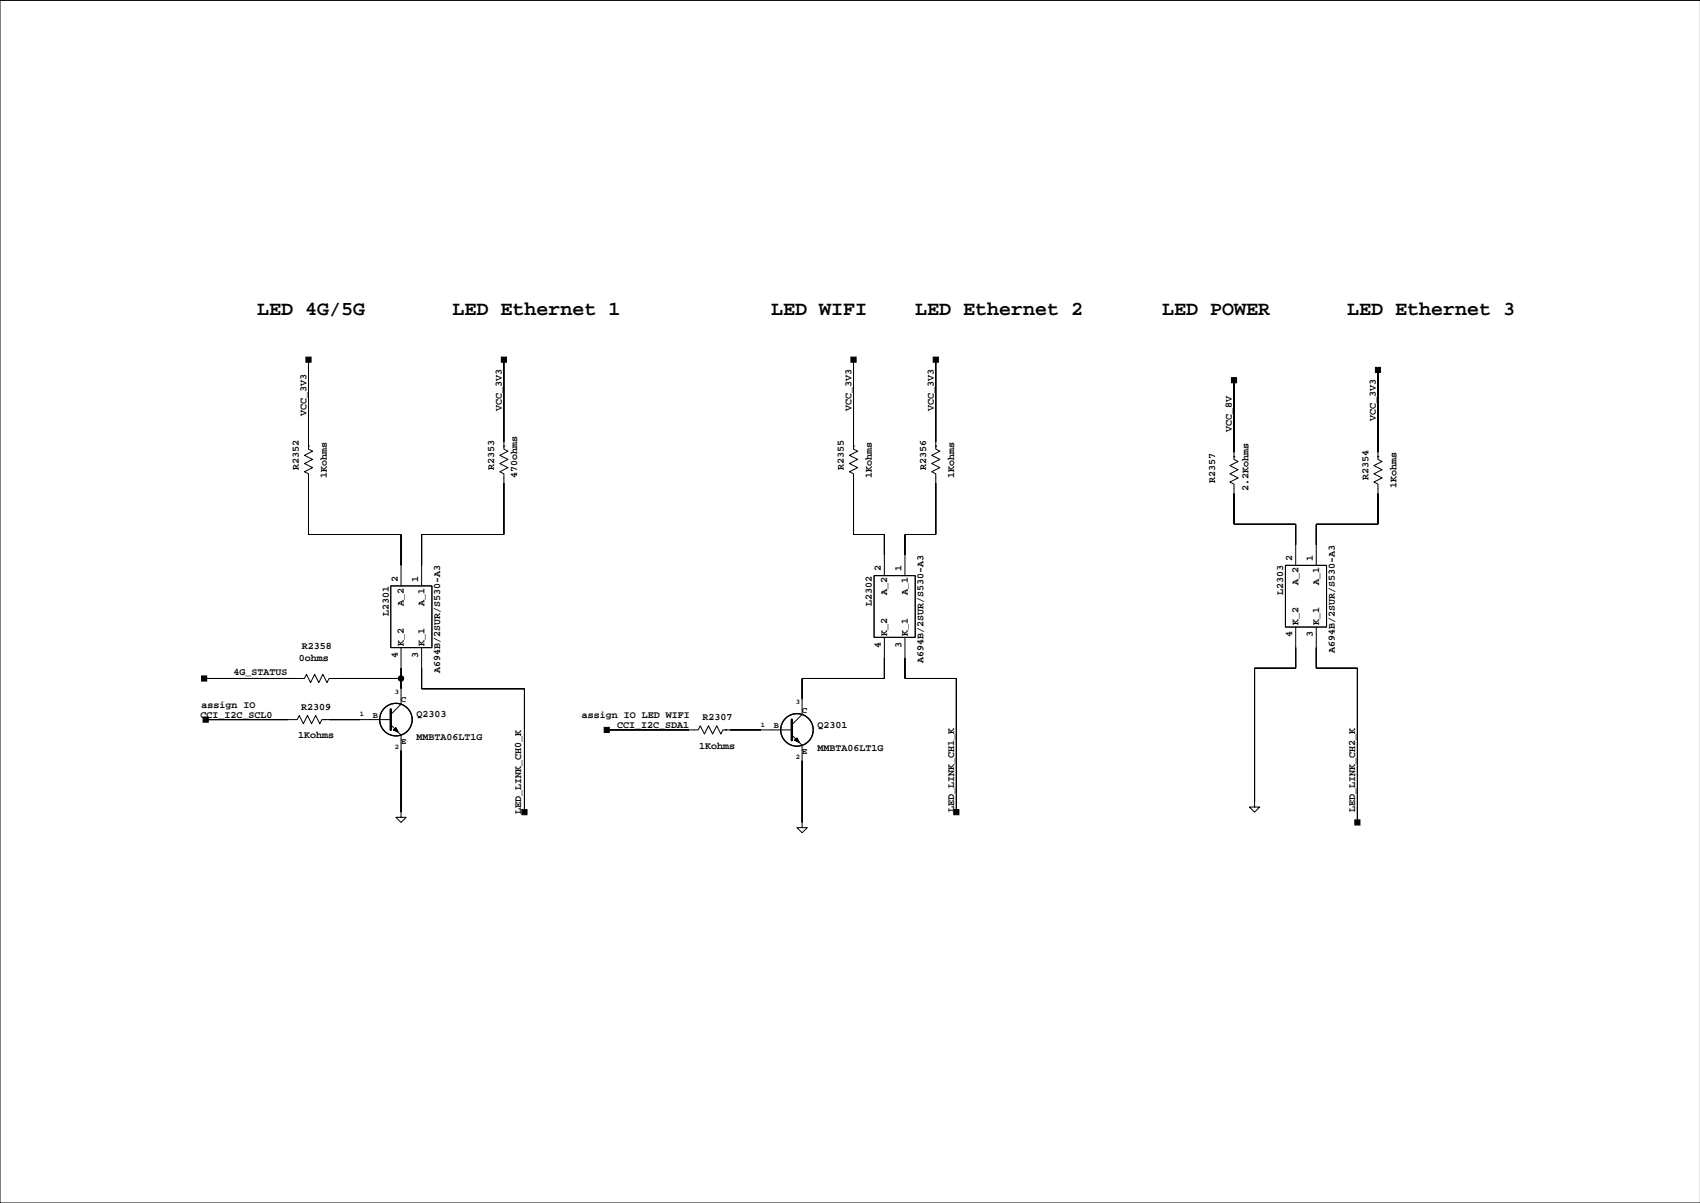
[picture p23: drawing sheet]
<svg xmlns="http://www.w3.org/2000/svg" width="420mm" height="297mm" viewBox="0 0 420 297" stroke-linecap="round" stroke-linejoin="round" font-family="sans-serif">
<defs><g id="words">
<g font-size="4.9">
<text x="63.5" y="77.8">LED 4G/5G</text>
<text x="111.7" y="77.8">LED Ethernet 1</text>
<text x="190.5" y="77.8">LED WIFI</text>
<text x="226" y="77.8">LED Ethernet 2</text>
<text x="287" y="77.8">LED POWER</text>
<text x="332.7" y="77.8">LED Ethernet 3</text>
</g>
<g font-size="2.5">
<text x="123.9" y="101.5" transform="rotate(-90 123.9 101.5)">VCC_3V3</text>
<text x="210.3" y="101.5" transform="rotate(-90 210.3 101.5)">VCC_3V3</text>
<text x="230.6" y="101.5" transform="rotate(-90 230.6 101.5)">VCC_3V3</text>
<text x="75.7" y="102.8" transform="rotate(-90 75.7 102.8)">VCC_3V3</text>
<text x="304.2" y="106.6" transform="rotate(-90 304.2 106.6)">VCC_8V</text>
<text x="339.8" y="104" transform="rotate(-90 339.8 104)">VCC_3V3</text>
<text x="73.8" y="116" transform="rotate(-90 73.8 116)">R2352</text>
<text x="80.7" y="118" transform="rotate(-90 80.7 118)">1Kohms</text>
<text x="122.1" y="116" transform="rotate(-90 122.1 116)">R2353</text>
<text x="127.7" y="118" transform="rotate(-90 127.7 118)">470ohms</text>
<text x="208.4" y="116" transform="rotate(-90 208.4 116)">R2355</text>
<text x="215.3" y="118" transform="rotate(-90 215.3 118)">1Kohms</text>
<text x="228.7" y="116" transform="rotate(-90 228.7 116)">R2356</text>
<text x="235.6" y="118" transform="rotate(-90 235.6 118)">1Kohms</text>
<text x="300.1" y="119.3" transform="rotate(-90 300.1 119.3)">R2357</text>
<text x="337.9" y="118.5" transform="rotate(-90 337.9 118.5)">R2354</text>
<text x="308.3" y="121.3" transform="rotate(-90 308.3 121.3)">2.2Kohms</text>
<text x="344.8" y="120.5" transform="rotate(-90 344.8 120.5)">1Kohms</text>
<text x="98.2" y="143.6" transform="rotate(-90 98.2 143.6)">2</text>
<text x="103.3" y="143.6" transform="rotate(-90 103.3 143.6)">1</text>
<text x="217.6" y="141.1" transform="rotate(-90 217.6 141.1)">2</text>
<text x="222.6" y="141.1" transform="rotate(-90 222.6 141.1)">1</text>
<text x="319.1" y="138.5" transform="rotate(-90 319.1 138.5)">2</text>
<text x="324.2" y="138.5" transform="rotate(-90 324.2 138.5)">1</text>
<text x="99.7" y="149.5" transform="rotate(-90 99.7 149.5)">A_2</text>
<text x="104.8" y="149.5" transform="rotate(-90 104.8 149.5)">A_1</text>
<text x="215.3" y="149.5" transform="rotate(-90 215.3 149.5)">L2302</text>
<text x="219.1" y="147" transform="rotate(-90 219.1 147)">A_2</text>
<text x="224.2" y="147" transform="rotate(-90 224.2 147)">A_1</text>
<text x="316.9" y="147" transform="rotate(-90 316.9 147)">L2303</text>
<text x="320.7" y="144.5" transform="rotate(-90 320.7 144.5)">A_2</text>
<text x="325.7" y="144.5" transform="rotate(-90 325.7 144.5)">A_1</text>
<text x="96" y="152.1" transform="rotate(-90 96 152.1)">L2301</text>
<text x="320.7" y="154.4" transform="rotate(-90 320.7 154.4)">K_2</text>
<text x="325.7" y="154.4" transform="rotate(-90 325.7 154.4)">K_1</text>
<text x="74.5" y="160.2">R2358</text>
<text x="99.7" y="159.5" transform="rotate(-90 99.7 159.5)">K_2</text>
<text x="104.8" y="159.5" transform="rotate(-90 104.8 159.5)">K_1</text>
<text x="217.6" y="159.9" transform="rotate(-90 217.6 159.9)">4</text>
<text x="219.1" y="156.9" transform="rotate(-90 219.1 156.9)">K_2</text>
<text x="222.6" y="159.9" transform="rotate(-90 222.6 159.9)">3</text>
<text x="224.2" y="156.9" transform="rotate(-90 224.2 156.9)">K_1</text>
<text x="319.1" y="157.4" transform="rotate(-90 319.1 157.4)">4</text>
<text x="324.2" y="157.4" transform="rotate(-90 324.2 157.4)">3</text>
<text x="329.6" y="161.2" transform="rotate(-90 329.6 161.2)">A694B/2SUR/S530-A3</text>
<text x="57.6" y="166.7">4G_STATUS</text>
<text x="73.8" y="163.2">0ohms</text>
<text x="98.2" y="162.4" transform="rotate(-90 98.2 162.4)">4</text>
<text x="103.3" y="162.4" transform="rotate(-90 103.3 162.4)">3</text>
<text x="108.7" y="166.3" transform="rotate(-90 108.7 166.3)">A694B/2SUR/S530-A3</text>
<text x="228" y="163.7" transform="rotate(-90 228 163.7)">A694B/2SUR/S530-A3</text>
<text x="49.5" y="177.2">CCI_I2C_SCL0</text>
<text x="49.7" y="174.7">assign IO</text>
<text x="74.4" y="175.4">R2309</text>
<text x="102.8" y="177.1">Q2303</text>
<text x="143.7" y="177.2">assign IO LED WIFI</text>
<text x="152.4" y="179.8">CCI_I2C_SDA1</text>
<text x="173.4" y="177.9">R2307</text>
<text x="201.9" y="179.6">Q2301</text>
<text x="73.6" y="182.3">1Kohms</text>
<text x="102.8" y="182.8">MMBTA06LT1G</text>
<text x="172.7" y="184.9">1Kohms</text>
<text x="201.9" y="185.4">MMBTA06LT1G</text>
<text x="128.7" y="201" transform="rotate(-90 128.7 201)">LED_LINK_CH0_K</text>
<text x="235.6" y="200.5" transform="rotate(-90 235.6 200.5)">LED_LINK_CH1_K</text>
<text x="334.7" y="200.5" transform="rotate(-90 334.7 200.5)">LED_LINK_CH2_K</text>
</g>
<g font-size="2.1">
<text x="99" y="173.5">C</text>
<text x="92.1" y="177.3">B</text>
<text x="191.1" y="179.8">B</text>
<text x="198.1" y="176">C</text>
<text x="99" y="183.7">E</text>
<text x="198.1" y="186.2">E</text>
</g>
<g font-size="1.8">
<text x="97.5" y="171.3">3</text>
<text x="196.5" y="173.8">3</text>
<text x="88.9" y="176.9">1</text>
<text x="187.9" y="179.4">1</text>
<text x="97.5" y="185">2</text>
<text x="196.5" y="187.5">2</text>
</g>
</g></defs>
<g fill="none" stroke="#000" stroke-width=".25">
<path d="M419.9 .1h-419.9v296.9h419.9M76.2 88.8v21.6M124.4 88.8v21.6M210.8 88.8v21.6M231.1 88.8v21.6M304.7 93.9v19M340.3 91.3v21.6M76.2 110.1v.8l1 .5-2 1 2 1-2 1.1 2 1-2 1 1 .5v15h22.8v12.7M76.2 110.1h.1M124.4 110.1v.8l1 .5-2 1 2 1-2 1.1 2 1-2 1 1 .5v15h-20.3v12.7M124.4 110.1h.1M210.8 110.1v.8l1 .5-2 1 2 1-2 1.1 2 1-2 1 1 .5v15h7.6v10.1"/>
<path d="M210.8 110.1h.1M231.1 110.1v.8l1 .5-2 1 2 1-2 1.1 2 1-2 1 1 .5v15h-7.6v10.1M231.1 110.1h.1M304.7 112.7v.7l1 .5-2 1.1 2 1-2 1 2 1-2 1 1 .5v9.9h15.3v10.2M304.7 112.7h.1M340.3 112.7v.7l1 .5-2 1.1 2 1-2 1 2 1-2 1 1 .5v9.9h-15.3v10.2M340.3 112.7h.1M317.4 139.6h10.2v15.2h-10.2zM96.5 144.7h10.2v15.2h-10.2zM99 159.9v14l-2.5 2.5M104.1 159.9v10.2h25.4v30.4M215.9 142.1h10.1v15.3h-10.1z"/>
<path d="M218.4 157.4v10.1h-20.3v8.9l-2.6 2.6M223.5 157.4v10.1h12.7v33M320 154.8v10.2h-10.2v34.3h-1.3l1.3 1.2 1.3-1.2h-1.3M325 154.8v10.2h10.2v38.1M50.4 167.5h24.3M50.8 177.7h22.6l.5-1 1 2 1-2 1 2 1.1-2 1 2 .5-1h.7M74.4 167.5h.8l.5-1 1 2 1-2 1 2 1-2 1.1 2 .5-1h17.7M74.4 167.5h.1M80 177.7h16.5M80.2 177.7h.1M96.5 179l2.5 2.5v20.3h-1.2l1.2 1.3 1.3-1.3h-1.3M149.8 180.2h22.6l.5-1 1.1 2 1-2 1 2 1-2 1 2 .5-1h.8"/>
<path d="M179 180.2h16.5M179.3 180.2h.1M195.5 181.5l2.6 2.5v20.4h-1.3l1.3 1.2 1.2-1.2h-1.2M309.8 198h.1M99 200.5h.1M198.1 203.1h.1"/>
<circle cx="99" cy="167.5" r=".63"/>
</g>
<g fill="#000" stroke="#000" stroke-width=".25">
<path d="M75.5 88.2h1.3v1.2h-1.3z" fill-rule="evenodd"/>
<path d="M76.2 88.8v20.3z" fill-rule="evenodd"/>
<path d="M123.8 88.2h1.3v1.2h-1.3z" fill-rule="evenodd"/>
<path d="M124.4 88.8v20.3z" fill-rule="evenodd"/>
<path d="M210.1 88.2h1.3v1.2h-1.3z" fill-rule="evenodd"/>
<path d="M210.8 88.8v20.3z" fill-rule="evenodd"/>
<path d="M230.5 88.2h1.2v1.2h-1.2z" fill-rule="evenodd"/>
<path d="M231.1 88.8v20.3z" fill-rule="evenodd"/>
<path d="M304.1 93.3h1.3v1.2h-1.3z" fill-rule="evenodd"/>
<path d="M304.7 93.9v17.8z" fill-rule="evenodd"/>
<path d="M339.6 90.7h1.3v1.3h-1.3z" fill-rule="evenodd"/>
<path d="M340.3 91.3v20.4z" fill-rule="evenodd"/>
<path d="M76.2 119.3v12.7z" fill-rule="evenodd"/>
<path d="M124.4 119.3v12.7z" fill-rule="evenodd"/>
<path d="M210.8 119.3v12.7z" fill-rule="evenodd"/>
<path d="M231.1 119.3v12.7z" fill-rule="evenodd"/>
<path d="M99 132v7.6z" fill-rule="evenodd"/>
<path d="M76.2 132h22.8z" fill-rule="evenodd"/>
<path d="M104.1 132v7.6z" fill-rule="evenodd"/>
<path d="M104.1 132h20.3z" fill-rule="evenodd"/>
<path d="M218.4 132v5.1z" fill-rule="evenodd"/>
<path d="M210.8 132h7.6z" fill-rule="evenodd"/>
<path d="M223.5 132v5.1z" fill-rule="evenodd"/>
<path d="M223.5 132h7.6z" fill-rule="evenodd"/>
<path d="M304.7 121.8v7.6z" fill-rule="evenodd"/>
<path d="M320 129.4v5.1z" fill-rule="evenodd"/>
<path d="M304.7 129.4h15.3z" fill-rule="evenodd"/>
<path d="M325 129.4v5.1z" fill-rule="evenodd"/>
<path d="M340.3 121.8v7.6z" fill-rule="evenodd"/>
<path d="M325 129.4h15.3z" fill-rule="evenodd"/>
<path d="M320 159.9v5.1z" fill-rule="evenodd"/>
<path d="M325 159.9v5.1z" fill-rule="evenodd"/>
<path d="M49.8 166.9h1.2v1.3h-1.2z" fill-rule="evenodd"/>
<path d="M50.2 177.1h1.2v1.2h-1.2z" fill-rule="evenodd"/>
<path d="M50.8 177.7h20.3z" fill-rule="evenodd"/>
<path d="M50.4 167.5h23z" fill-rule="evenodd"/>
<path d="M81.3 177.7h7.6z" fill-rule="evenodd"/>
<path d="M83.5 167.5h15.5z" fill-rule="evenodd"/>
<path d="M99 167.5v2.6z" fill-rule="evenodd"/>
<path d="M99 165v2.5z" fill-rule="evenodd"/>
<path d="M104.1 165v5.1z" fill-rule="evenodd"/>
<path d="M129.5 170.1v30.4z" fill-rule="evenodd"/>
<path d="M104.1 170.1h25.4z" fill-rule="evenodd"/>
<path d="M198.1 167.5v5.1z" fill-rule="evenodd"/>
<path d="M218.4 162.4v5.1z" fill-rule="evenodd"/>
<path d="M198.1 167.5h20.3z" fill-rule="evenodd"/>
<path d="M223.5 162.4v5.1z" fill-rule="evenodd"/>
<path d="M236.2 167.5v33z" fill-rule="evenodd"/>
<path d="M223.5 167.5h12.7z" fill-rule="evenodd"/>
<path d="M309.8 165v33z" fill-rule="evenodd"/>
<path d="M309.8 165h10.2z" fill-rule="evenodd"/>
<path d="M325 165h10.2z" fill-rule="evenodd"/>
<path d="M335.2 165v38.1z" fill-rule="evenodd"/>
<path d="M99 185.3v15.2z" fill-rule="evenodd"/>
<path d="M149.2 179.6h1.3v1.3h-1.3z" fill-rule="evenodd"/>
<path d="M149.8 180.2h20.3z" fill-rule="evenodd"/>
<path d="M180.3 180.2h7.6z" fill-rule="evenodd"/>
<path d="M198.1 187.8v15.3z" fill-rule="evenodd"/>
<path d="M128.9 199.9h1.2v1.3h-1.2z" fill-rule="evenodd"/>
<path d="M235.5 199.9h1.3v1.3h-1.3z" fill-rule="evenodd"/>
<path d="M334.6 202.4h1.2v1.3h-1.2z" fill-rule="evenodd"/>
<circle cx="99" cy="167.5" r=".63"/>
</g>
<path d="M96.5 175.1v5.1M195.5 177.7v5.1" fill="none" stroke="#000" stroke-width=".6"/>
<g fill="#000" stroke="#000" stroke-width=".3">
<path d="M97.3 180.2l.5-.5 .5 1z" fill-rule="evenodd"/>
<path d="M196.3 182.8l.5-.5 .5 1z" fill-rule="evenodd"/>
</g>
<g fill="none" stroke="#000" stroke-width=".3">
<path d="M97.3 180.2l.5-.5 .5 1zM196.3 182.8l.5-.5 .5 1z"/>
<circle cx="97.8" cy="177.7" r="4"/>
<circle cx="196.8" cy="180.2" r="4"/>
</g>
<use href="#words"/>
</svg>
